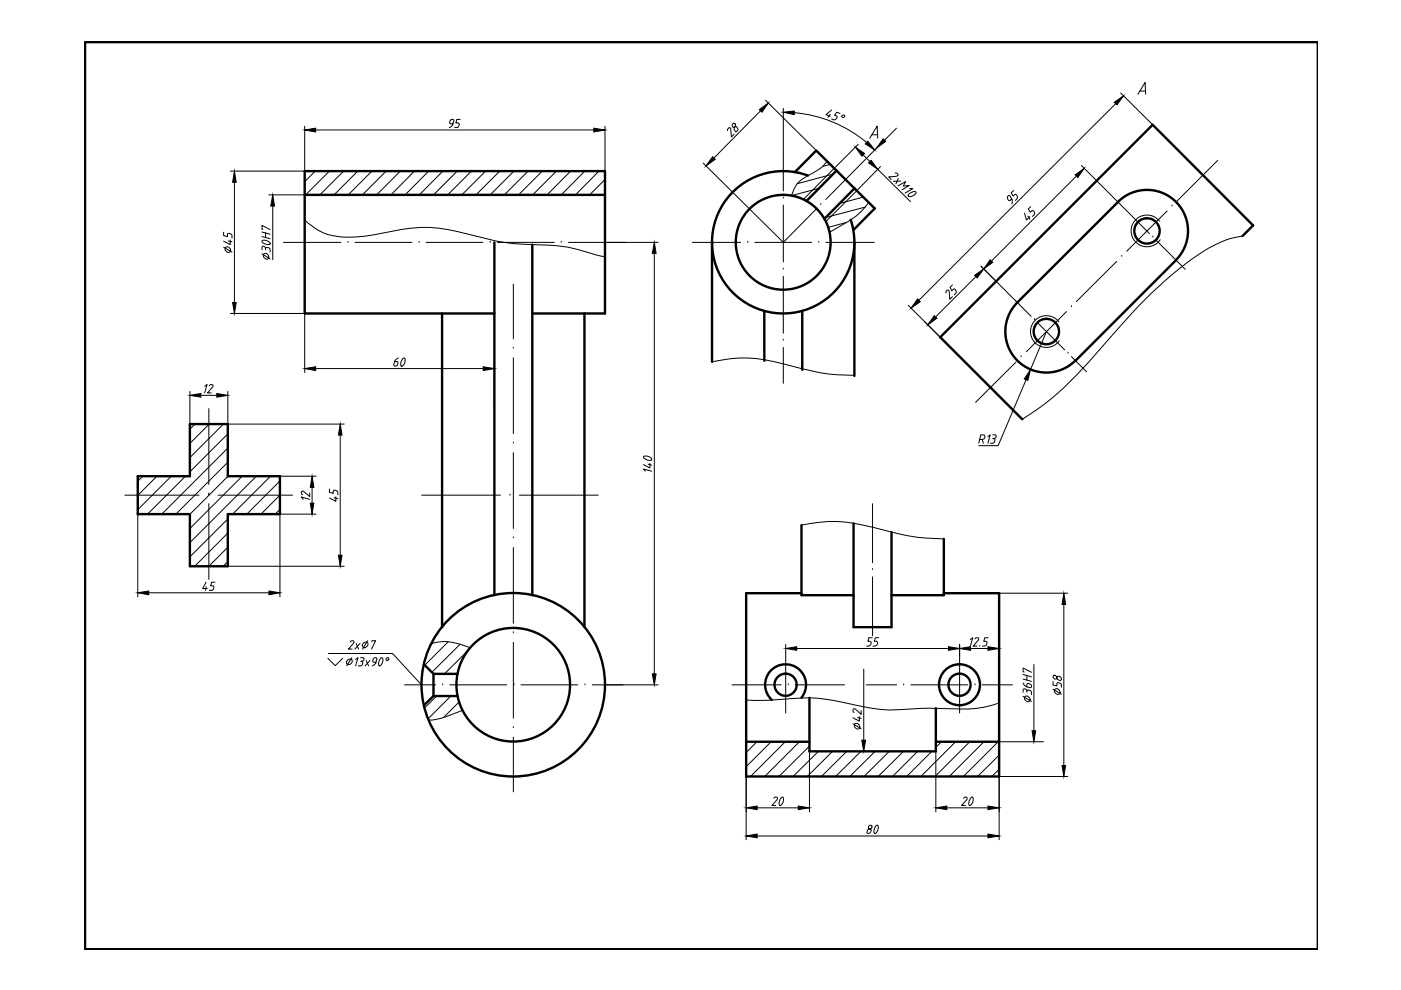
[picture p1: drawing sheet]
<svg xmlns="http://www.w3.org/2000/svg" width="297mm" height="210mm" viewBox="0 0 297 210" stroke-linecap="round" stroke-linejoin="round" font-family="sans-serif">
<g fill="none" stroke="#000" stroke-width=".51">
<path d="M18 8.9h261.4v192.4h-261.4zM168.5 36.5l4.6-4.6 12.4 12.3-4.6 4.6M171.3 37.2a15.1 15.1 0 0 0-20.2 12.2 15.1 15.1 0 0 0 16.4 17 15.1 15.1 0 0 0 12.9-19.8M177.4 36.2l-6.4 6.4M181.2 39.9l-6.4 6.5M64.6 41.3h63.7M104.8 51.4v74.8M112.9 51.9v74.3M151 51.4v25.3M181.1 51.4v28.3M249.3 55.1a8.7 8.7 0 0 0 0-12.3 8.7 8.7 0 0 0-12.3 0l-21.3 21.3a8.7 8.7 0 0 0 0 12.3 8.7 8.7 0 0 0 12.3 0M249.3 55.2l-21.3 21.3"/>
<path d="M263.4 50l2.3-2.2-21.3-21.3-45.1 45 17.4 17.4M93.7 66.5v66.5M104.8 66.5h-40.2v-30.2h63.7v30.2h-15.4M123.9 66.5v66.5M162.1 65.9v10.6M170.1 65.9v12.5M29.2 101h11.1v-11.1h8v11.1h11.1v8h-11.1v11.1h-8v-11.1h-11.1zM169.9 111.3v14.9h11.1M181 111v22h8v-20.2M200.1 114.3v11.9h-11.1M169.9 125.8h-11.7v38.8h53.6v-38.8h-11.7M89.9 140.8l2 2.1"/>
<path d="M91.9 142.9v4.7l-2 2M91.9 142.9h5.1M91.9 147.6h5.1M158.2 157.3h13.4M169.9 147.9a4.3 4.3 0 0 0-.5-6 4.3 4.3 0 0 0-6.1 .4 4.3 4.3 0 0 0 .3 6.1M171.6 148v11.3h26.8v-9.1M198.4 157.3h13.4"/>
<circle cx="166.1" cy="51.4" r="10.1"/>
<circle cx="243.2" cy="49" r="2.69"/>
<circle cx="221.8" cy="70.3" r="2.69"/>
<circle cx="108.8" cy="145.2" r="12"/>
<circle cx="108.8" cy="145.2" r="19.5"/>
<circle cx="166.6" cy="145.2" r="2.35"/>
<circle cx="203.4" cy="145.2" r="2.35"/>
<circle cx="203.4" cy="145.2" r="4.3"/>
</g>
<g fill="none" stroke="#000" stroke-width=".21">
<path d="M166.1 32.9v7.6M182 35.3l-6.9 7M258.1 34l-8.5 8.6M60.1 51.4h12.2M73.8 51.4h.1M75.3 51.4h12M88.9 51.4h.1M90.3 51.4h12.1M103.9 51.4h.1M105.5 51.4h12M119 51.4h.1M120.5 51.4h12.2"/>
<path d="M146.8 51.4h10.2M158.5 51.4h.1M160 51.4h12.1M166.1 57.1h.1M166.1 42h.1M166.1 43.5v12M166.1 58.6v12.1M173 44.4l-6.9 7M173.6 51.4h.1M174 43.3h.1M175.1 51.4h10.3M236.8 55.4l-8.6 8.5"/>
<path d="M237.6 43.4l6.1 6.1M237.8 54.4h.1M244.4 50.2h.1M245.2 51l6.1 6.1M247.4 44.7l-8.5 8.6M248.5 43.7h.1M108.8 73.8h.1M108.8 60.2v11.6M108.8 75.9v16M166.1 72.1h.1M166.1 73.7v7.6M215.4 63.8l3.2 3.3"/>
<path d="M215.4 76.8l-8.6 8.5M216.5 75.6h.1M219.3 67.8h.1M220 68.5l5.7 5.7M226.1 66.1l-8.5 8.5M226.4 74.9h.1M227.2 65h.1M227.2 75.6l3.2 3.2M44.3 86.6v16.1M108.8 93.9h.1M108.8 96v16.1M26.5 105h15.7"/>
<path d="M44.2 105h.1M44.3 104.7h.1M44.3 106.8v16.1M46.2 105h15.8M89.4 105h16.7M108.1 105h.1M108.8 114h.1M108.8 116.1v16.1M110.1 105h16.7M185 106.8v12.5M108.8 134.2h.1M108.8 136.2v16.1"/>
<path d="M166.6 139.1v12.1M185 120.8h.1M185 122.3v12.5M203.5 139.1v12.1M85.8 145.2h6.6M93.9 145.2h.1M95.4 145.2h12M108.8 154.3h.1M108.8 156.3v11.6M109 145.2h.1M110.4 145.2h12.1M124 145.2h.1"/>
<path d="M125.6 145.2h6.5M155.2 145.2h10.4M167.1 145.2h.1M168.6 145.2h10.5M183.6 145.2h6.5M191.6 145.2h.1M193.1 145.2h12.1M206.7 145.2h.1M208.2 145.2h6.5"/>
</g>
<g fill="none" stroke="#000" stroke-width=".21">
<path d="M241.3 20l1.5-2.5 .1 2.5M241.7 19.3h1.2M66.8 36.3l-2.2 2.2M69.9 36.3l-5.1 5M72.9 36.3l-5.1 5M75.9 36.3l-5.1 5M78.9 36.3l-5.1 5M81.9 36.3l-5.1 5M84.9 36.3l-5.1 5M87.9 36.3l-5 5M90.9 36.3l-5 5M93.9 36.3l-5 5"/>
<path d="M96.9 36.3l-5 5M99.9 36.3l-5 5M103 36.3l-5.1 5M106 36.3l-5.1 5M109 36.3l-5.1 5M112 36.3l-5.1 5M115 36.3l-5.1 5M118 36.3l-5.1 5M121 36.3l-5 5M124 36.3l-5 5M127 36.3l-5 5M128.3 38.1l-3.3 3.2"/>
<path d="M175.4 34.2a10.1 10.1 0 0 1-4.4 3.2 5.8 5.8 0 0 0-3.2 4.1l5.9-1.6M176.1 34.8l-1.7 .5M176.6 36.9l-7.6 2M176.9 35.7l-6.6 6.6M184.4 29.3l1.6-2.5 .1 2.5M184.8 28.6h1.2M190.1 27.2l-2.6 2.5M64.6 46.7a12.1 12.1 0 0 0 8.8 3.6 33.3 33.3 0 0 0 7.8-.9 30.6 30.6 0 0 1 15.8-.3l4 1a51.2 51.2 0 0 0 15.5 1.9 43.7 43.7 0 0 1 10.8 2.3l1 .1M128.3 41.1l-.3 .2M179.5 47.2l-3.9 1M181.3 40l-.3 .2M181.7 40.4l-6.6 6.6"/>
<path d="M183 41.8l-5 1.3M183.5 43.9l-8.5 2.2M184.2 42.9a15.3 15.3 0 0 1-6 5l-2.3 1.3M245.8 46.9a3.4 3.4 0 0 0-5-.4 3.4 3.4 0 0 0 .2 5 3.4 3.4 0 0 0 5-.7M263.4 50a20.2 20.2 0 0 0-9.1 3.8 93.9 93.9 0 0 0-18.7 17.5 98.8 98.8 0 0 1-14.2 14.4l-4.7 3.2M151 76.7a28.4 28.4 0 0 1 15.2 .5l3.7 .9a40.1 40.1 0 0 0 11.2 1.5M224.5 68.3a3.4 3.4 0 0 0-4.9-.5 3.4 3.4 0 0 0 0 5 3.4 3.4 0 0 0 5-.5M41.4 89.9l-1.1 1.1M44.4 89.9l-4.1 4.1M47.4 89.9l-7.1 7.1M48.3 95l-14 14M48.3 98l-11 11"/>
<path d="M48.3 92l-8 8M30.3 101l-1.1 1.1M33.3 101l-4.1 4.1M36.3 101l-7.1 7.1M39.3 101l-8 8M48.3 110l-8 8.1M48.3 113l-7 7.1M48.3 116l-4 4.1M48.3 119.1l-1 1M48.3 101l-8 8.1M51.4 101l-11.1 11.1M54.4 101l-14.1 14.1"/>
<path d="M57.4 101l-8.1 8M59.4 102l-7.1 7M59.4 105l-4.1 4M59.4 108l-1.1 1M169.9 111.3a29.4 29.4 0 0 1 15.2 .5 50.7 50.7 0 0 0 15 2.5M91.5 136.4a9.5 9.5 0 0 1 6.1 .2l2.1 .7M91.7 136.4l-.4 .4M95 136.1l-5 5M97.5 136.6l-5.9 5.9M99.3 137.9l-5.1 5M92.6 147.6l-2.6 2.5M95.6 147.6l-4.8 4.8"/>
<path d="M97.3 148.8l-3.3 3.3M98 150.6a22.1 22.1 0 0 1-6.2 2.1h-.9M158.2 148.4l3.4 .1 3.3-.2a39.2 39.2 0 0 1 16.8 1.3l1.7 .3a27.5 27.5 0 0 0 8.3 .5 137.3 137.3 0 0 1 13.7-.1 21.6 21.6 0 0 0 6.4-1.2M160.5 157.3l-2.3 2.3M163.5 157.3l-5.3 5.3M166.5 157.3l-7.4 7.3M169.5 157.3l-7.4 7.3M171.6 158.2l-6.5 6.4M173.5 159.3l-5.4 5.3M176.5 159.3l-5.3 5.3M179.5 159.3l-5.3 5.3M182.5 159.3l-5.3 5.3"/>
<path d="M185.5 159.3l-5.3 5.3M188.6 159.3l-5.4 5.3M191.6 159.3l-5.4 5.3M194.6 159.3l-5.4 5.3M197.6 159.3l-5.4 5.3M199.6 157.3l-1.2 1.2M202.6 157.3l-7.4 7.3M205.6 157.3l-7.4 7.3M208.6 157.3l-7.3 7.3M211.6 157.3l-7.3 7.3M211.8 160.1l-4.5 4.5M211.8 163.1l-1.5 1.5"/>
</g>
<g fill="none" stroke="#000" stroke-width=".21">
<path d="M237.6 19.7l6.8 6.8M49.7 38.7v25.4M64.6 26.8v9.5h-15.7M66.9 27.6h59M96 26.3l-.7-.2 .2-.6 .5-.2 .2 .3a1.56 1.56 0 0 1-.9 1.5M97.6 25.3h-.7l-.3 .8 .7 .1 .1 .3a.57 .57 0 0 1-.6 .6h-.4M128.3 26.8v9.5M149.1 34.6l17 16.8M154.3 27.7l.2-.6h.3l.1 .2 .2 1.7 .5-.5M155.3 26.3a.46 .46 0 0 0 .1 .7 .46 .46 0 0 0 .6-.2 .57 .57 0 0 1 .5 .6 .57 .57 0 0 1-.5 .5 .67 .67 0 0 1-.1-1.1 .39 .39 0 0 0-.1-.5 .39 .39 0 0 0-.5 0zM161.2 23.5l-9.9 10M162.3 21.3l17 16.8"/>
<path d="M166.1 23v9.9M168.4 23.9a27.6 27.6 0 0 1 15.3 6.3M176 24.3l-.5 .6M176.3 23.3l-1.2 1 .9 .4M178.1 24l-.7-.2-.4 .6 .5 .4-.1 .3a.56 .56 0 0 1-.7 .3l-.4-.2M178.4 24.6a.32 .32 0 0 1 .4-.2 .32 .32 0 0 1 .3 .4l-.3 .1-.3-.1zM181.9 30.6l-5 5.1M183 32.9l1.4 1.3M186.1 31.2l-4.1 4.1M186.1 35.9l6.9 6.9M186.7 35.3l-5 5.1M189.8 36.7l.4 .1 .2 .4-.4 .2-1.6 .1 .6 .6"/>
<path d="M190.4 39.4l1.6-.9-.5 1 1.3-.2-1.6 1M190.5 37.8l-.6 1.2M191 38.4h-1.6M192.9 40h.6l-1.6 .9M228.2 37.3l-18 18M229.3 35.1l8.3 8.3M236.6 22l-41.8 41.7M47.4 49.2v.8l.8 .2v-.5l.4-.2 .5 .3 .1 .7M47.4 52.4l1.8 1.1M47.9 52.4a.64 .64 0 0 1 .9 .3 .64 .64 0 0 1-.4 .9 .7 .7 0 0 1-.6-.5 .7 .7 0 0 1 .1-.7zM48.4 51.1l.8 .2M48.8 50.9v1l-1.4-.8"/>
<path d="M55.5 53.8l1.8 1.1M55.5 50.2l1.8 .4M55.5 49.2l1.8 .5M55.6 51a1.16 1.16 0 0 1 1.6 .8 1.37 1.37 0 0 1-1.7-.7zM55.7 48.6h-.2v-.8l1.8 .9M56 53.8a.7 .7 0 0 1 .8 .2 .7 .7 0 0 1 0 .9 .72 .72 0 0 1-.8-.3 .72 .72 0 0 1 0-.8zM56.3 53l.1-.5h.6a.71 .71 0 0 1 .3 .9M56.3 52.7a.41 .41 0 0 0-.2-.5 .41 .41 0 0 0-.6 .2v.6M56.3 49.4v.9M57 41.3h7.6M57.8 43.7v11.4M128.3 51.4h11.2"/>
<path d="M138.7 53.7v89.2M192.8 41.1a1.18 1.18 0 0 1 1.4-.3 1.32 1.32 0 0 1-1.6 .8zM206.9 58.7l-8.5 8.5M208 56.4l7.4 7.4M214.5 42.2l-.6 .3-.3-.4a.46 .46 0 0 1 .4-.7l.2 .2a1.53 1.53 0 0 1 .3 1.7M214.9 40.4l-.5 .5 .4 .7 .3-.4 .5 .2 .1 .4-.4 .7M217.2 45.2l.4 1.5 .8-.8M217.9 45.8l.5 .7M218.5 43.8l-.5 .5 .4 .7 .4-.3 .4 .1 .1 .6-.4 .5M48.9 66.5h15.7v12.5M66.9 78.1h35.5M84.5 75.9l-.3 .1a1.56 1.56 0 0 0-.6 1.6h.1a.58 .58 0 0 0 .6-.3 .58 .58 0 0 0-.1-.6h-.5"/>
<path d="M85.4 76l.3-.1a1.12 1.12 0 0 1-.7 1.7 1.73 1.73 0 0 1 .4-1.6zM104.8 77.3v8.9M192.6 64.7l6.7 6.8M200.6 62.1l.1-.4 .4-.2 .2 .4 .1 1.6 .5-.6M201.9 60.4l-.5 .6 .4 .6 .6-.3 .3 .4v.4l-.4 .4M221.9 70.3l-3.4 8.1M40.3 83v6.9M42.6 83.8h3.4M43.4 81.9l.5-.4-.5 1.8M44.4 81.8l.4-.3 .4 .2-.1 .3-1.1 1.3h.8M48.3 83v6.9h24.7M72.1 92.2v25.5"/>
<path d="M136.5 96.7a1.16 1.16 0 0 1 1.6 .8 1.34 1.34 0 0 1-1.7-.7zM136.8 99.9l-.4-.5 1.8 .5M137.4 98.4l.8 .2M137.8 98.3v.9l-1.4-.7M207.7 93.2h.6a.5 .5 0 0 0 .5-.4 .5 .5 0 0 0-.3-.6h-.6l-.4 1.8M208.3 93.2l.2 .8M209.5 92.6l.4-.4-.4 1.8M210.5 93l.4 .1v.6l-.3 .2-.6 .1M210.5 92.2h.5a.45 .45 0 0 1 .2 .5 .45 .45 0 0 1-.5 .3M217.6 80.5l-6 14h-4.1M29.2 109v17.5M59.4 101h7.6"/>
<path d="M64.3 105.9l-.4-.5 1.8 .5M65.7 104.5v.8l-1.6-1.2-.2 .4 .2 .4M66.2 103.3v3.4M67 109h-7.6v17.5M69.9 103.7v.7l.8 .2v-.6h.6l.3 .3v.6M70.8 105.5l.8 .2M71.2 105.3v1l-1.3-.7M31.5 125.7h25.5M43.7 123.4l-.7 1.4h.9M43.7 124.4l-.1 .8M45.6 123.4h-.7l-.2 .8 .6 .1v.6l-.3 .2-.6 .1M48.3 120.1h24.7"/>
<path d="M69.5 139.6l1.6 1.5 1.5-1.5M69.6 138.6h13.6l6.2 6.6M73.8 139.9l.6-.2a.6 .6 0 0 1 0 1 .6 .6 0 0 1-1-.3zM74.3 136.1l.4-.3 .4 .3-1.2 1.5h.8M74.6 139.4l-1.1 1.8M75.4 139.8l.5-.4-.5 1.8M75.5 136.4l.5 1.2M76.3 136.4l-1.1 1.2M76.5 139.4h.5a.41 .41 0 0 1 .1 .6 .41 .41 0 0 1-.4 .2M77.1 136.3l.6-.2a.63 .63 0 0 1 .1 1 .63 .63 0 0 1-.9 0l-.1-.3zM77.9 135.8l-1 1.8M78.8 136.1l.1-.3h.7l-.8 1.8"/>
<path d="M80.7 139.6l.2-.2a1.13 1.13 0 0 1-.3 1.7l-.1 .1a1.18 1.18 0 0 1 .2-1.6zM166.6 136.7v2.4M168.9 137.5h32.2M185 135.2h-.8l-.2 .8h.5l.2 .4-.3 .5-.7 .1M186.3 135.2h-.7l-.2 .8 .6 .1v.6l-.5 .3h-.4M203.5 136.7v2.4M205.7 135.6l.5-.4-.5 1.8M205.8 137.5h3.7M206.7 135.5l.4-.3 .4 .2-1.2 1.6h.8M207.8 136.9l-.1 .1M209.5 135.2h-.7l-.2 .8 .6 .1v.6l-.5 .3h-.4M211.8 136.7v2.4"/>
<path d="M211.8 125.8h14.6M225.6 128.1v34.2M76.5 140.2l.4 .1-.1 .6a.71 .71 0 0 1-.9 .3M77.6 140l.5 1.2M78.4 140l-1 1.2M79.7 140.4h-.6v-.7a.48 .48 0 0 1 .8-.1v.1a1.46 1.46 0 0 1-.9 1.5M128.3 145.2h11.2M171.6 159.3v12.8M180.8 153.5l1.8 1M181.2 153.5a.64 .64 0 0 1 1 .2 .64 .64 0 0 1-.4 .9l-.6-.5zM181.8 152.1l.8 .2M182.2 151.9v1l-1.4-.7"/>
<path d="M182.6 150.7v.8l-1.2-1.1-.4-.1-.2 .4 .3 .3M183.1 141.9v15M198.4 159.3v12.8M211.8 157.3h9.4M216.9 144.8a1.34 1.34 0 0 0 1.8 .8 .58 .58 0 0 0-.3-.6 .58 .58 0 0 0-.7 .1v.4M216.9 147.7l1.8 1M216.9 144l1.8 .5M216.9 143l1.8 .5M217.1 142.5l-.2-.1v-.8l1.8 .9M217.3 147.7a.63 .63 0 0 1 1 .2 .63 .63 0 0 1-.4 .9l-.6-.5zM217.7 146.8l.1-.5 .6 .1a.71 .71 0 0 1 .3 .9M217.7 146.5a.43 .43 0 0 0-.3-.4 .43 .43 0 0 0-.5 .2v.5"/>
<path d="M217.7 143.2v1M219.2 140.9v14M223.3 144.5v.7l.8 .2 .1-.6 .3-.1 .5 .4v.6M223.3 146.1l1.7 1.1M223.4 143.2a.45 .45 0 0 0 .2 .8 .45 .45 0 0 0 .6-.6 .55 .55 0 0 1 .7 .2 .55 .55 0 0 1-.1 .7 .87 .87 0 0 1-.9-.9zM223.6 146.2a.66 .66 0 0 1 .9 .1 .66 .66 0 0 1 0 .9 .75 .75 0 0 1-.9-1zM158.2 164.6v13.5M160.5 177.2h49M160.5 171.3h8.7M164.1 169.2l.4-.2 .3 .2-.1 .4-1 1.2h.8M165.7 169h.2a1.13 1.13 0 0 1-.2 1.6l-.3 .2a.8 .8 0 0 1 0-1.3zM184.3 175l-.1 .2a.45 .45 0 0 0 0 .5 .45 .45 0 0 0 .5 .2 .58 .58 0 0 1-.2 .6 .58 .58 0 0 1-.6 .1 .76 .76 0 0 1 .8-1l.2-.5z"/>
<path d="M185.7 175.1l.3-.1a1.13 1.13 0 0 1-.3 1.7h-.2a1.18 1.18 0 0 1 .2-1.6zM200.7 171.3h8.8M204.3 169.2l.4-.2 .4 .2-.2 .4-1 1.2h.8M206 169h.1a1.13 1.13 0 0 1-.1 1.6l-.3 .2a.8 .8 0 0 1-.1-1.3zM226.4 164.6h-14.6v13.5"/>
<circle cx="82.1" cy="139.7" r=".31"/>
</g>
<g fill="#000" stroke="#000" stroke-width=".21">
<path d="M49.7 36.3l.4 2.4h-.8zM64.6 27.6l2.3-.4v.8zM125.9 27.2l2.4 .4-2.4 .4zM151.1 33.2l.5 .6-1.9 1.4zM161 23.2l1.9-1.4-1.4 2zM166.1 23.8l2.3-.3v.8zM181.4 31.2l1.9 1.4-.5 .5zM184 29.9l1.5 1.9-2-1.3zM184.2 34.5l.5-.5 1.4 1.9zM228 37.1l1.9-1.4-1.4 1.9zM236.3 21.7l1.9-1.4-1.4 1.9zM57.8 41.3l.4 2.4h-.8z"/>
<path d="M138.7 51.4l.4 2.3h-.8zM206.6 58.4l2-1.4-1.4 1.9zM209.9 55.1l.6 .5-1.9 1.4zM49.3 64.1h.8l-.4 2.4zM64.6 78.1l2.3-.3v.8zM102.4 77.8l2.4 .3-2.4 .5zM194.6 63.4l.5 .6-1.9 1.3zM198.1 66.9l.5 .6-1.9 1.4zM40.3 83.8l2.3-.4v.8zM46 83.4l2.3 .4-2.3 .4zM72.1 89.9l.4 2.3h-.7zM218.5 78.4l-.6 2.2-.7-.3z"/>
<path d="M66.2 101l.3 2.3h-.7zM65.8 106.7h.7l-.3 2.3zM71.8 117.7h.7l-.4 2.4zM29.2 125.7l2.3-.4v.8zM57 125.3l2.4 .4-2.4 .4zM166.6 137.5l2.3-.4v.8zM201.1 137.1l2.4 .4-2.4 .4zM203.5 137.5l2.3-.4v.8zM209.5 137.1l2.3 .4-2.3 .4zM225.6 125.8l.3 2.3h-.7zM138.3 142.9h.8l-.4 2.3zM182.7 156.9h.8l-.4 2.4z"/>
<path d="M218.8 154.9h.8l-.4 2.4zM158.2 177.2l2.3-.4v.8zM158.2 171.3l2.3-.4v.8zM169.2 170.9l2.4 .4-2.4 .4zM198.4 171.3l2.3-.4v.8zM209.5 176.8l2.3 .4-2.3 .4zM209.5 170.9l2.3 .4-2.3 .4zM225.2 162.3h.7l-.3 2.3z"/>
</g>
<path d="M187.2 29.4l.6 .6-1.9 1.4z" fill="#000" stroke="#000" stroke-width=".21"/>
</svg>
